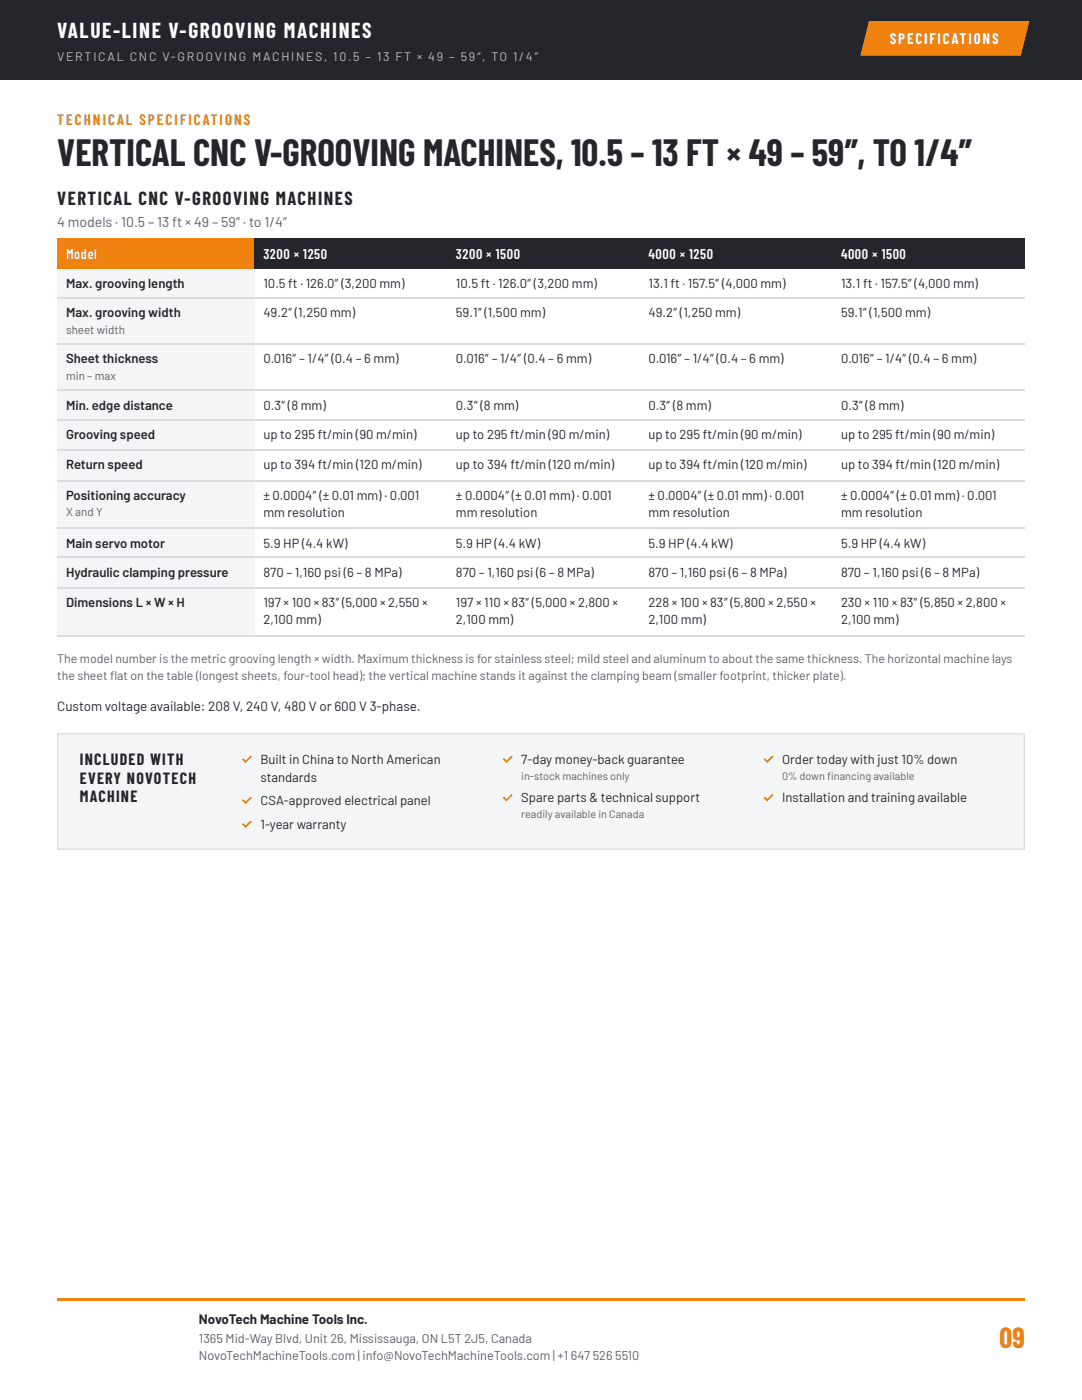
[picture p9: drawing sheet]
<svg xmlns="http://www.w3.org/2000/svg" width="216mm" height="279mm" viewBox="0 0 216 279" stroke-linecap="round" stroke-linejoin="round" font-family="sans-serif">
<defs><g id="words">
<text font-size="7.4" fill="#24262b" x="11.4" y="33.1">VERTICAL CNC V-GROOVING MACHINES, 10.5 – 13 FT × 49 – 59″, TO 1/4″</text>
<text font-size="5.6" fill="#f0820f" x="199.5" y="269.1">09</text>
<text font-size="4.2" fill="#fff" x="11.4" y="7.7">VALUE-LINE V-GROOVING MACHINES</text>
<text font-size="3.7" fill="#24262b" x="11.4" y="41">VERTICAL CNC V-GROOVING MACHINES</text>
<g font-size="3.2" fill="#24262b">
<text x="15.9" y="152.7">INCLUDED WITH</text>
<text x="15.9" y="156.4">EVERY NOVOTECH</text>
<text x="15.9" y="160.1">MACHINE</text>
</g>
<text font-size="3" fill="#fff" x="177.6" y="8.7">SPECIFICATIONS</text>
<text font-size="3" fill="#d96f00" x="11.4" y="24.9">TECHNICAL SPECIFICATIONS</text>
<text font-size="2.8" fill="#5b6068" x="11.4" y="45.2">4 models · 10.5 – 13 ft × 49 – 59″ · to 1/4″</text>
<g font-size="2.8" fill="#fff">
<text x="13.2" y="51.6">Model</text>
<text x="52.6" y="51.6">3200 × 1250</text>
<text x="91" y="51.6">3200 × 1500</text>
<text x="129.4" y="51.6">4000 × 1250</text>
<text x="167.8" y="51.6">4000 × 1500</text>
</g>
<g font-size="2.7" fill="#24262b">
<text x="11.4" y="141.8">Custom voltage available: 208 V, 240 V, 480 V or 600 V 3-phase.</text>
<text x="39.7" y="264.3">NovoTech Machine Tools Inc.</text>
</g>
<g font-size="2.6" fill="#24262b">
<text x="13.2" y="57.4">Max. grooving length</text>
<text x="52.6" y="57.4">10.5 ft · 126.0″ (3,200 mm)</text>
<text x="91" y="57.4">10.5 ft · 126.0″ (3,200 mm)</text>
<text x="129.4" y="57.4">13.1 ft · 157.5″ (4,000 mm)</text>
<text x="167.8" y="57.4">13.1 ft · 157.5″ (4,000 mm)</text>
<text x="13.2" y="63.2">Max. grooving width</text>
<text x="52.6" y="63.2">49.2″ (1,250 mm)</text>
<text x="91" y="63.2">59.1″ (1,500 mm)</text>
<text x="129.4" y="63.2">49.2″ (1,250 mm)</text>
<text x="167.8" y="63.2">59.1″ (1,500 mm)</text>
<text x="13.2" y="72.5">Sheet thickness</text>
<text x="52.6" y="72.5">0.016″ – 1/4″ (0.4 – 6 mm)</text>
<text x="91" y="72.5">0.016″ – 1/4″ (0.4 – 6 mm)</text>
<text x="129.4" y="72.5">0.016″ – 1/4″ (0.4 – 6 mm)</text>
<text x="167.8" y="72.5">0.016″ – 1/4″ (0.4 – 6 mm)</text>
<text x="13.2" y="81.8">Min. edge distance</text>
<text x="52.6" y="81.8">0.3″ (8 mm)</text>
<text x="91" y="81.8">0.3″ (8 mm)</text>
<text x="129.4" y="81.8">0.3″ (8 mm)</text>
<text x="167.8" y="81.8">0.3″ (8 mm)</text>
<text x="13.2" y="87.6">Grooving speed</text>
<text x="52.6" y="87.6">up to 295 ft/min (90 m/min)</text>
<text x="91" y="87.6">up to 295 ft/min (90 m/min)</text>
<text x="129.4" y="87.6">up to 295 ft/min (90 m/min)</text>
<text x="167.8" y="87.6">up to 295 ft/min (90 m/min)</text>
<text x="13.2" y="93.7">Return speed</text>
<text x="52.6" y="93.7">up to 394 ft/min (120 m/min)</text>
<text x="91" y="93.7">up to 394 ft/min (120 m/min)</text>
<text x="129.4" y="93.7">up to 394 ft/min (120 m/min)</text>
<text x="167.8" y="93.7">up to 394 ft/min (120 m/min)</text>
<text x="13.2" y="99.7">Positioning accuracy</text>
<text x="52.6" y="99.7">± 0.0004″ (± 0.01 mm) · 0.001</text>
<text x="91" y="99.7">± 0.0004″ (± 0.01 mm) · 0.001</text>
<text x="129.4" y="99.7">± 0.0004″ (± 0.01 mm) · 0.001</text>
<text x="167.8" y="99.7">± 0.0004″ (± 0.01 mm) · 0.001</text>
<text x="52.6" y="103.2">mm resolution</text>
<text x="91" y="103.2">mm resolution</text>
<text x="129.4" y="103.2">mm resolution</text>
<text x="167.8" y="103.2">mm resolution</text>
<text x="13.2" y="109.3">Main servo motor</text>
<text x="52.6" y="109.3">5.9 HP (4.4 kW)</text>
<text x="91" y="109.3">5.9 HP (4.4 kW)</text>
<text x="129.4" y="109.3">5.9 HP (4.4 kW)</text>
<text x="167.8" y="109.3">5.9 HP (4.4 kW)</text>
<text x="13.2" y="115.1">Hydraulic clamping pressure</text>
<text x="52.6" y="115.1">870 – 1,160 psi (6 – 8 MPa)</text>
<text x="91" y="115.1">870 – 1,160 psi (6 – 8 MPa)</text>
<text x="129.4" y="115.1">870 – 1,160 psi (6 – 8 MPa)</text>
<text x="167.8" y="115.1">870 – 1,160 psi (6 – 8 MPa)</text>
<text x="13.2" y="121.2">Dimensions L × W × H</text>
<text x="52.6" y="121.2">197 × 100 × 83″ (5,000 × 2,550 ×</text>
<text x="52.6" y="124.6">2,100 mm)</text>
<text x="91" y="121.2">197 × 110 × 83″ (5,000 × 2,800 ×</text>
<text x="91" y="124.6">2,100 mm)</text>
<text x="129.4" y="121.2">228 × 100 × 83″ (5,800 × 2,550 ×</text>
<text x="129.4" y="124.6">2,100 mm)</text>
<text x="167.8" y="121.2">230 × 110 × 83″ (5,850 × 2,800 ×</text>
<text x="167.8" y="124.6">2,100 mm)</text>
<text x="52" y="156.1">standards</text>
</g>
<g font-size="2.6" fill="#d96f00">
<text x="48.1" y="152.4">✓ Built in China to North American</text>
<text x="100.1" y="152.4">✓ 7-day money-back guarantee</text>
<text x="152.2" y="152.4">✓ Order today with just 10% down</text>
<text x="48.1" y="160.6">✓ CSA-approved electrical panel</text>
<text x="100.1" y="160.1">✓ Spare parts &amp; technical support</text>
<text x="152.2" y="160.1">✓ Installation and training available</text>
<text x="48.1" y="165.4">✓ 1-year warranty</text>
</g>
<text font-size="2.5" fill="#b9bdc6" x="11.4" y="12.2">VERTICAL CNC V-GROOVING MACHINES, 10.5 – 13 FT × 49 – 59″, TO 1/4″</text>
<g font-size="2.5" fill="#5b6068">
<text x="11.4" y="132.3">The model number is the metric grooving length × width. Maximum thickness is for stainless steel; mild steel and aluminum to about the same thickness. The horizontal machine lays</text>
<text x="11.4" y="135.7">the sheet fat on the table (longest sheets, four-tool head); the vertical machine stands it against the clamping beam (smaller footprint, thicker plate).</text>
<text x="22" y="135.7">l</text>
<text x="39.7" y="268">1365 Mid-Way Blvd, Unit 26, Mississauga, ON L5T 2J5, Canada</text>
<text x="39.7" y="271.5">NovoTechMachineTools.com | info@NovoTechMachineTools.com | +1</text>
<text x="113.9" y="271.5">647</text>
<text x="118.3" y="271.5">526</text>
<text x="122.7" y="271.5">5510</text>
</g>
<g font-size="2.3" fill="#5b6068">
<text x="13.2" y="66.7">sheet width</text>
<text x="13.2" y="75.9">min – max</text>
<text x="13.2" y="102.9">X and Y</text>
</g>
<g font-size="2.2" fill="#5b6068">
<text x="104" y="155.6">in-stock machines only</text>
<text x="156" y="155.6">0% down fnancing available</text>
<text x="165.1" y="155.6">i</text>
<text x="104" y="163.2">readily available in Canada</text>
</g>
</g></defs>
<path d="M0 0h215.9v15.9h-215.9z" fill="#24262b"/>
<g fill="#f0820f">
<path d="M173.4 4.2h32l-1.7 6.9h-32z"/>
<path d="M11.4 47.6h39.4v6.1h-39.4z"/>
</g>
<g fill="#24262b">
<path d="M50.8 47.6h38.4v6.1h-38.4z"/>
<path d="M89.2 47.6h38.3v6.1h-38.3z"/>
<path d="M127.5 47.6h38.7v6.1h-38.7z"/>
<path d="M166.2 47.6h38.3v6.1h-38.3z"/>
</g>
<g fill="#f4f5f7">
<path d="M11.4 53.7h39.4v5.8h-39.4z"/>
<path d="M11.4 59.5h39.4v9.3h-39.4z"/>
<path d="M11.4 68.8h39.4v9h-39.4z"/>
<path d="M11.4 77.8h39.4v6.1h-39.4z"/>
<path d="M11.4 83.9h39.4v5.8h-39.4z"/>
<path d="M11.4 89.7h39.4v6.1h-39.4z"/>
<path d="M11.4 95.8h39.4v9.5h-39.4z"/>
<path d="M11.4 105.3h39.4v6.1h-39.4z"/>
<path d="M11.4 111.4h39.4v5.8h-39.4z"/>
<path d="M11.4 117.2h39.4v9.8h-39.4z"/>
</g>
<path d="M11.4 59.4h193.1M11.4 68.7h193.1M11.4 77.9h193.1M11.4 83.7h193.1M11.4 89.8h193.1M11.4 95.9h193.1M11.4 105.4h193.1M11.4 111.3h193.1M11.4 117.3h193.1M11.4 126.9h193.1" fill="none" stroke="#d9dce1" stroke-width=".26"/>
<path d="M11.4 146.3h193.1v23.3h-193.1z" fill="#f4f5f7"/>
<path d="M11.5 146.4h192.9v23.1h-192.9z" fill="none" stroke="#d9dce1" stroke-width=".26"/>
<path d="M11.4 259h193.1v.6h-193.1z" fill="#f0820f"/>
<use href="#words"/>
</svg>
